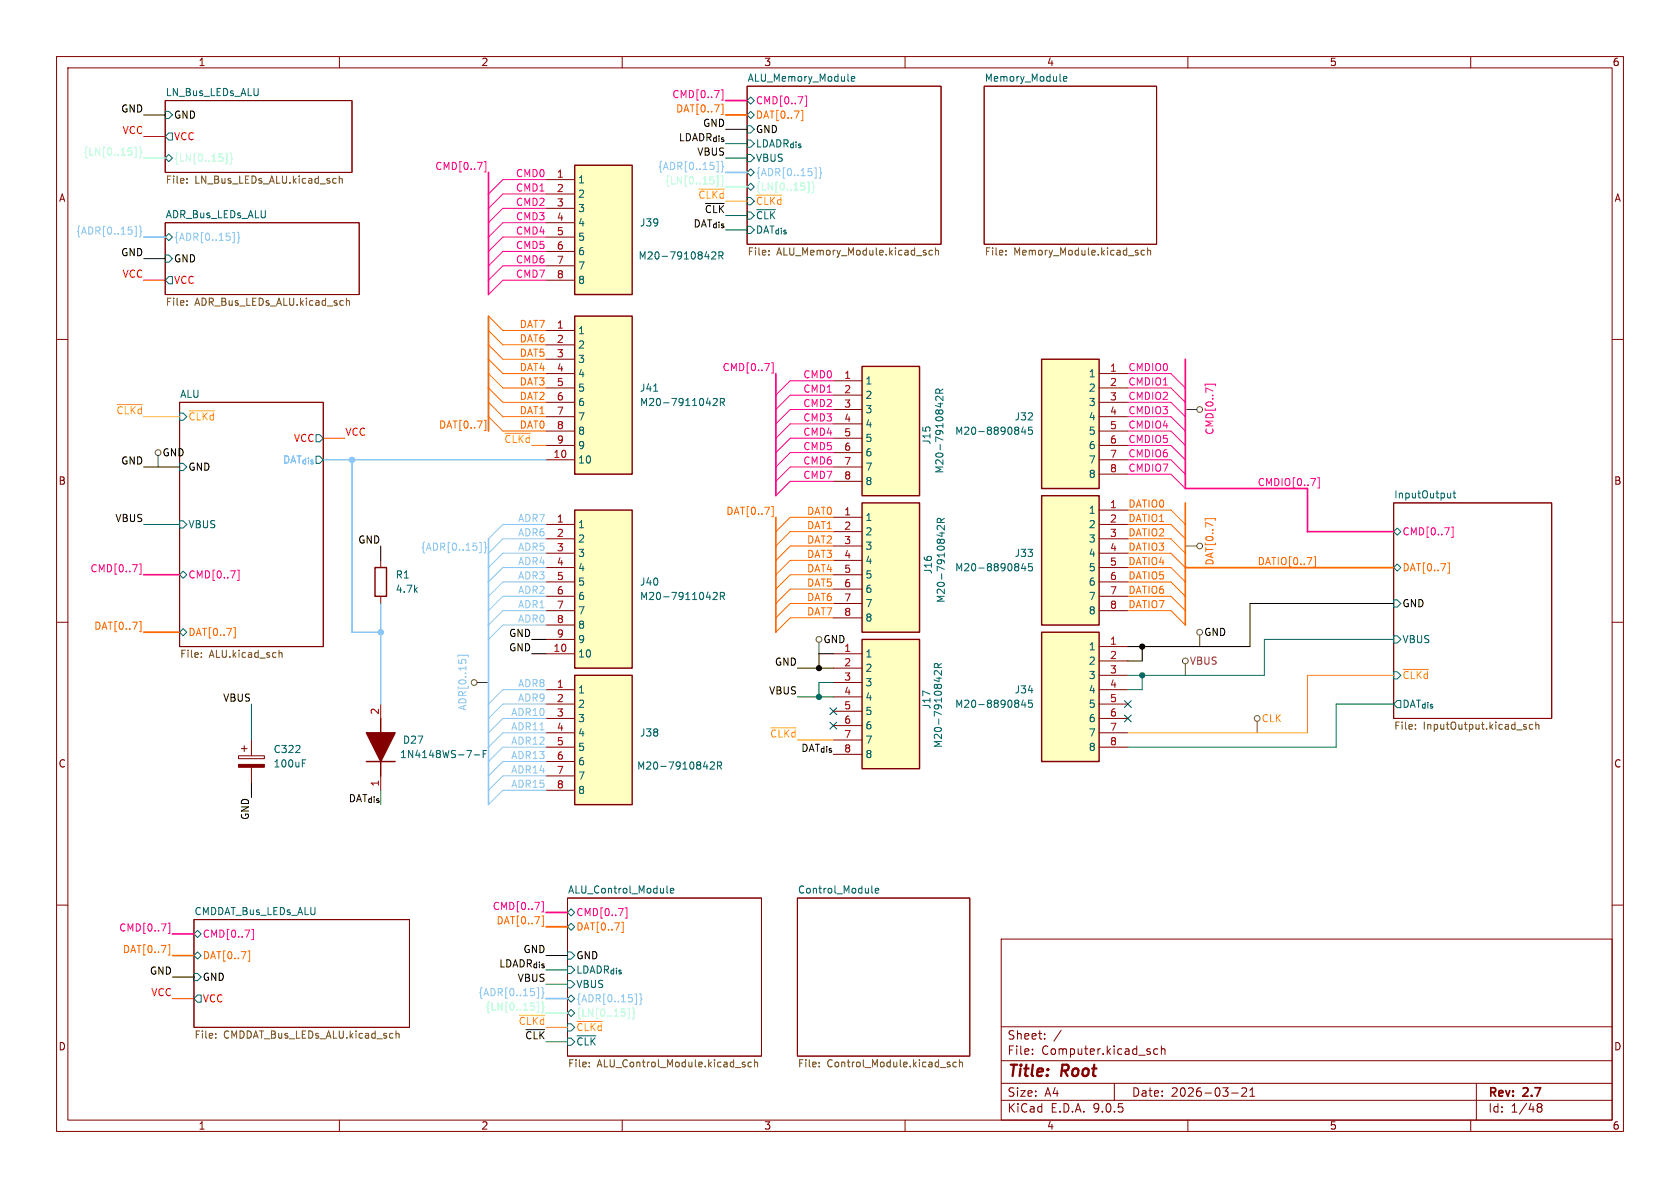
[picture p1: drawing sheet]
<svg xmlns="http://www.w3.org/2000/svg" width="297mm" height="210mm" viewBox="0 0 297 210" stroke-linecap="round" stroke-linejoin="round" font-family="sans-serif">
<defs><g id="words">
<g font-size="2.8" fill="#840000">
<text x="178" y="190.9">Title:</text>
<text x="187.7" y="190.9">Root</text>
</g>
<g font-size="2.1" fill="#840000">
<text x="178" y="184">Sheet:</text>
<text x="178" y="186.7">File:</text>
<text x="184.1" y="186.7">Computer.kicad_sch</text>
<text x="178" y="196.9">KiCad</text>
<text x="178" y="194.1">Size:</text>
<text x="184.7" y="194.1">A4</text>
<text x="185.7" y="196.9">E.D.A.</text>
<text x="193.3" y="196.9">9.0.5</text>
<text x="200" y="194.1">Date:</text>
<text x="207" y="194.1">2026-03-21</text>
<text x="263" y="194.3">Rev:</text>
<text x="263" y="196.9">Id:</text>
<text x="267.1" y="196.9">1/48</text>
<text x="269.4" y="194.3">2.7</text>
</g>
<g font-size="1.8" fill="#840000">
<text x="35" y="11.9">1</text>
<text x="85" y="11.9">2</text>
<text x="135" y="11.9">3</text>
<text x="185" y="11.9">4</text>
<text x="235" y="11.9">5</text>
<text x="285" y="11.9">6</text>
<text x="10.3" y="35.9">A</text>
<text x="285.3" y="35.9">A</text>
<text x="10.3" y="85.9">B</text>
<text x="285.3" y="85.9">B</text>
<text x="10.3" y="135.9">C</text>
<text x="285.3" y="135.9">C</text>
<text x="10.3" y="185.9">D</text>
<text x="285.3" y="185.9">D</text>
<text x="35" y="199.9">1</text>
<text x="85" y="199.9">2</text>
<text x="135" y="199.9">3</text>
<text x="185" y="199.9">4</text>
<text x="235" y="199.9">5</text>
<text x="285" y="199.9">6</text>
</g>
<g font-size="1.8" fill="#006464">
<text x="29.2" y="17.1">LN_Bus_LEDs_ALU</text>
<text x="132.1" y="14.5">ALU_Memory_Module</text>
<text x="174" y="14.5">Memory_Module</text>
<text x="133.5" y="26.3">LDADR_{dis}</text>
<text x="133.5" y="28.8">VBUS</text>
<text x="102.1" y="32.6">1</text>
<text x="102.1" y="35.2">2</text>
<text x="29.2" y="38.7">ADR_Bus_LEDs_ALU</text>
<text x="102.1" y="37.7">3</text>
<text x="102.1" y="40.2">4</text>
<text x="113" y="40.2">J39</text>
<text x="133.5" y="39">~{CLK}</text>
<text x="133.5" y="41.5">DAT_{dis}</text>
<text x="102.1" y="42.8">5</text>
<text x="102.1" y="45.3">6</text>
<text x="102.1" y="47.9">7</text>
<text x="112.8" y="46.1">M20-7910842R</text>
<text x="102.1" y="50.4">8</text>
<text x="102.1" y="59.3">1</text>
<text x="102.1" y="61.8">2</text>
<text x="102.1" y="64.4">3</text>
<text x="31.7" y="70.4">ALU</text>
<text x="102.1" y="66.9">4</text>
<text x="102.1" y="69.4">5</text>
<text x="102.1" y="72">6</text>
<text x="113" y="72">M20-7911042R</text>
<text x="113" y="69.4">J41</text>
<text x="152.9" y="68.2">1</text>
<text x="152.9" y="70.7">2</text>
<text x="192.4" y="66.9">1</text>
<text x="192.4" y="69.4">2</text>
<text x="192.4" y="72">3</text>
<text x="102.1" y="74.5">7</text>
<text x="102.1" y="77.1">8</text>
<text x="152.9" y="73.3">3</text>
<text x="152.9" y="75.8">4</text>
<text x="168.8" y="77.1">M20-8890845</text>
<text x="179.3" y="74.5">J32</text>
<text x="192.4" y="74.5">4</text>
<text x="192.4" y="77.1">5</text>
<text x="49.9" y="82.1">DAT_{dis}</text>
<text x="102.1" y="79.6">9</text>
<text x="102.1" y="82.1">10</text>
<text x="152.9" y="78.3">5</text>
<text x="152.9" y="80.9">6</text>
<text x="152.9" y="83.4">7</text>
<text x="164.7" y="78.7" transform="rotate(-90 164.7 78.7)">J15</text>
<text x="167" y="83.8" transform="rotate(-90 167 83.8)">M20-7910842R</text>
<text x="192.4" y="79.6">6</text>
<text x="192.4" y="82.1">7</text>
<text x="152.9" y="86">8</text>
<text x="192.4" y="84.7">8</text>
<text x="246.4" y="88.2">InputOutput</text>
<text x="33.2" y="93.6">VBUS</text>
<text x="102.1" y="93.6">1</text>
<text x="152.9" y="92.3">1</text>
<text x="152.9" y="94.8">2</text>
<text x="192.4" y="91">1</text>
<text x="192.4" y="93.6">2</text>
<text x="102.1" y="96.1">2</text>
<text x="102.1" y="98.7">3</text>
<text x="102.1" y="101.2">4</text>
<text x="152.9" y="97.4">3</text>
<text x="152.9" y="99.9">4</text>
<text x="164.9" y="101.6" transform="rotate(-90 164.9 101.6)">J16</text>
<text x="168.8" y="101.2">M20-8890845</text>
<text x="179.3" y="98.7">J33</text>
<text x="192.4" y="96.1">3</text>
<text x="192.4" y="98.7">4</text>
<text x="192.4" y="101.2">5</text>
<text x="69.9" y="102.5">R1</text>
<text x="69.9" y="105">4.7k</text>
<text x="102.1" y="103.7">5</text>
<text x="102.1" y="106.3">6</text>
<text x="113" y="106.3">M20-7911042R</text>
<text x="113" y="103.7">J40</text>
<text x="152.9" y="102.5">5</text>
<text x="152.9" y="105">6</text>
<text x="152.9" y="107.5">7</text>
<text x="167.2" y="106.7" transform="rotate(-90 167.2 106.7)">M20-7910842R</text>
<text x="192.4" y="103.7">6</text>
<text x="192.4" y="106.3">7</text>
<text x="102.1" y="108.8">7</text>
<text x="102.1" y="111.4">8</text>
<text x="102.1" y="113.9">9</text>
<text x="152.9" y="110.1">8</text>
<text x="192.4" y="108.8">8</text>
<text x="247.8" y="113.9">VBUS</text>
<text x="102.1" y="116.4">10</text>
<text x="152.9" y="116.4">1</text>
<text x="152.9" y="119">2</text>
<text x="192.4" y="115.2">1</text>
<text x="192.4" y="117.7">2</text>
<text x="102.1" y="122.8">1</text>
<text x="102.1" y="125.3">2</text>
<text x="152.9" y="121.5">3</text>
<text x="152.9" y="124.1">4</text>
<text x="164.7" y="125.5" transform="rotate(-90 164.7 125.5)">J17</text>
<text x="168.8" y="125.3">M20-8890845</text>
<text x="179.3" y="122.8">J34</text>
<text x="192.4" y="120.2">3</text>
<text x="192.4" y="122.8">4</text>
<text x="192.4" y="125.3">5</text>
<text x="247.8" y="125.3">DAT_{dis}</text>
<text x="71.1" y="131.7">D27</text>
<text x="102.1" y="127.9">3</text>
<text x="102.1" y="130.4">4</text>
<text x="113" y="130.4">J38</text>
<text x="152.9" y="126.6">5</text>
<text x="152.9" y="129.1">6</text>
<text x="152.9" y="131.7">7</text>
<text x="192.4" y="127.9">6</text>
<text x="192.4" y="130.4">7</text>
<text x="48.3" y="133.3">C322</text>
<text x="48.3" y="135.9">100uF</text>
<text x="70.6" y="134.2">1N4148WS-7-F</text>
<text x="102.1" y="132.9">5</text>
<text x="102.1" y="135.5">6</text>
<text x="112.5" y="136.2">M20-7910842R</text>
<text x="152.9" y="134.2">8</text>
<text x="166.7" y="132.3" transform="rotate(-90 166.7 132.3)">M20-7910842R</text>
<text x="192.4" y="132.9">8</text>
<text x="102.1" y="138">7</text>
<text x="102.1" y="140.6">8</text>
<text x="34.3" y="161.8">CMDDAT_Bus_LEDs_ALU</text>
<text x="100.3" y="158">ALU_Control_Module</text>
<text x="141" y="158">Control_Module</text>
<text x="101.8" y="172.3">LDADR_{dis}</text>
<text x="101.8" y="174.9">VBUS</text>
<text x="101.8" y="185">~{CLK}</text>
</g>
<g font-size="1.8" fill="#ff0093">
<text x="118.8" y="17.4">CMD[0..7]</text>
<text x="76.8" y="30.1">CMD[0..7]</text>
<text x="91.1" y="33.9">CMD1</text>
<text x="91.1" y="31.4">CMD0</text>
<text x="91.1" y="41.6">CMD4</text>
<text x="91.1" y="39">CMD3</text>
<text x="91.1" y="36.5">CMD2</text>
<text x="91.1" y="44.1">CMD5</text>
<text x="91.1" y="46.6">CMD6</text>
<text x="91.1" y="49.2">CMD7</text>
<text x="127.6" y="65.7">CMD[0..7]</text>
<text x="199.4" y="65.7">CMDIO0</text>
<text x="141.9" y="67">CMD0</text>
<text x="141.9" y="69.5">CMD1</text>
<text x="199.4" y="70.8">CMDIO2</text>
<text x="199.4" y="68.2">CMDIO1</text>
<text x="141.9" y="72">CMD2</text>
<text x="141.9" y="77.1">CMD4</text>
<text x="141.9" y="74.6">CMD3</text>
<text x="199.4" y="73.3">CMDIO3</text>
<text x="199.4" y="75.9">CMDIO4</text>
<text x="214.7" y="77" transform="rotate(-90 214.7 77)">CMD[0..7]</text>
<text x="141.9" y="79.7">CMD5</text>
<text x="141.9" y="82.2">CMD6</text>
<text x="199.4" y="83.5">CMDIO7</text>
<text x="199.4" y="80.9">CMDIO6</text>
<text x="199.4" y="78.4">CMDIO5</text>
<text x="141.9" y="84.7">CMD7</text>
<text x="222.2" y="86">CMDIO[0..7]</text>
<text x="247.8" y="94.8">CMD[0..7]</text>
<text x="15.9" y="101.3">CMD[0..7]</text>
<text x="33.2" y="102.5">CMD[0..7]</text>
<text x="87" y="160.9">CMD[0..7]</text>
<text x="21" y="164.8">CMD[0..7]</text>
<text x="35.8" y="166">CMD[0..7]</text>
</g>
<g font-size="1.8">
<text x="21.3" y="20">GND</text>
<text x="30.7" y="21.2">GND</text>
<text x="124.2" y="22.5">GND</text>
<text x="133.5" y="23.7">GND</text>
<text x="21.3" y="45.4">GND</text>
<text x="30.7" y="46.6">GND</text>
<text x="21.3" y="82.2">GND</text>
<text x="28.6" y="80.9">GND</text>
<text x="33.2" y="83.4">GND</text>
<text x="63.2" y="96.2">GND</text>
<text x="247.8" y="107.5">GND</text>
<text x="89.9" y="112.7">GND</text>
<text x="145.5" y="113.9">GND</text>
<text x="212.8" y="112.6">GND</text>
<text x="89.9" y="115.2">GND</text>
<text x="136.9" y="117.8">GND</text>
<text x="149.2" y="115.3">1</text>
<text x="44.1" y="145" transform="rotate(-90 44.1 145)">GND</text>
<text x="26.4" y="172.4">GND</text>
<text x="35.8" y="173.6">GND</text>
<text x="92.4" y="168.6">GND</text>
<text x="101.8" y="169.8">GND</text>
</g>
<g font-size="1.8" fill="#ff0007">
<text x="21.6" y="23.8">VCC</text>
<text x="30.7" y="25">VCC</text>
<text x="21.6" y="49.2">VCC</text>
<text x="30.7" y="50.4">VCC</text>
<text x="61" y="77.1">VCC</text>
<text x="51.9" y="78.3">VCC</text>
<text x="26.6" y="176.2">VCC</text>
<text x="35.8" y="177.4">VCC</text>
</g>
<g font-size="1.8" fill="#ff6400">
<text x="119.4" y="20">DAT[0..7]</text>
<text x="133.5" y="18.6">CMD[0..7]</text>
<text x="133.5" y="21.2">DAT[0..7]</text>
<text x="91.8" y="58.1">DAT7</text>
<text x="91.8" y="60.6">DAT6</text>
<text x="91.8" y="65.7">DAT4</text>
<text x="91.8" y="63.2">DAT5</text>
<text x="91.8" y="70.8">DAT2</text>
<text x="91.8" y="68.2">DAT3</text>
<text x="77.5" y="75.9">DAT[0..7]</text>
<text x="91.8" y="73.3">DAT1</text>
<text x="91.8" y="75.9">DAT0</text>
<text x="199.4" y="89.8">DATIO0</text>
<text x="128.3" y="91.1">DAT[0..7]</text>
<text x="142.6" y="93.6">DAT1</text>
<text x="142.6" y="91.1">DAT0</text>
<text x="199.4" y="94.9">DATIO2</text>
<text x="199.4" y="92.4">DATIO1</text>
<text x="142.6" y="101.3">DAT4</text>
<text x="142.6" y="96.2">DAT2</text>
<text x="142.6" y="98.7">DAT3</text>
<text x="199.4" y="100">DATIO4</text>
<text x="199.4" y="97.4">DATIO3</text>
<text x="214.7" y="100.1" transform="rotate(-90 214.7 100.1)">DAT[0..7]</text>
<text x="222.2" y="100">DATIO[0..7]</text>
<text x="247.8" y="101.2">DAT[0..7]</text>
<text x="142.6" y="106.3">DAT6</text>
<text x="142.6" y="103.8">DAT5</text>
<text x="199.4" y="105.1">DATIO6</text>
<text x="199.4" y="102.5">DATIO5</text>
<text x="199.4" y="107.6">DATIO7</text>
<text x="16.5" y="111.4">DAT[0..7]</text>
<text x="33.2" y="112.6">DAT[0..7]</text>
<text x="142.6" y="108.9">DAT7</text>
<text x="87.7" y="163.5">DAT[0..7]</text>
<text x="101.8" y="162.2">CMD[0..7]</text>
<text x="101.8" y="164.7">DAT[0..7]</text>
<text x="21.6" y="168.6">DAT[0..7]</text>
<text x="35.8" y="169.8">DAT[0..7]</text>
</g>
<g font-size="1.8" fill="#96ffcb">
<text x="14.6" y="27.6">{LN[0..15]}</text>
<text x="30.7" y="28.8">{LN[0..15]}</text>
<text x="117.5" y="32.7">{LN[0..15]}</text>
<text x="133.5" y="31.3">{ADR[0..15]}</text>
<text x="133.5" y="33.9">{LN[0..15]}</text>
<text x="85.7" y="178.7">{LN[0..15]}</text>
<text x="101.8" y="177.4">{ADR[0..15]}</text>
<text x="101.8" y="179.9">{LN[0..15]}</text>
</g>
<g font-size="1.8" fill="#0f0f0f">
<text x="119.9" y="25.1">LDADR_{dis}</text>
<text x="123.2" y="27.6">VBUS</text>
<text x="122.5" y="40.3">DAT_{dis}</text>
<text x="124.5" y="37.8">~{CLK}</text>
<text x="20.3" y="92.4">VBUS</text>
<text x="39.3" y="124.1">VBUS</text>
<text x="135.9" y="122.8">VBUS</text>
<text x="141.5" y="133">DAT_{dis}8</text>
<text x="61.5" y="141.9">DAT_{dis}</text>
<text x="88.1" y="171.1">LDADR_{dis}</text>
<text x="91.4" y="173.6">VBUS</text>
<text x="92.7" y="183.8">~{CLK}</text>
</g>
<g font-size="1.8" fill="#725600">
<text x="29.2" y="32.8">File:</text>
<text x="34.4" y="32.8">LN_Bus_LEDs_ALU.kicad_sch</text>
<text x="132.1" y="45.5">File:</text>
<text x="137.3" y="45.5">ALU_Memory_Module.kicad_sch</text>
<text x="174" y="45.5">File:</text>
<text x="179.2" y="45.5">Memory_Module.kicad_sch</text>
<text x="29.2" y="54.4">File:</text>
<text x="34.4" y="54.4">ADR_Bus_LEDs_ALU.kicad_sch</text>
<text x="31.7" y="116.6">File:</text>
<text x="37" y="116.6">ALU.kicad_sch</text>
<text x="246.4" y="129.3">File:</text>
<text x="251.6" y="129.3">InputOutput.kicad_sch</text>
<text x="34.3" y="183.9">File:</text>
<text x="39.5" y="183.9">CMDDAT_Bus_LEDs_ALU.kicad_sch</text>
<text x="100.3" y="189">File:</text>
<text x="105.6" y="189">ALU_Control_Module.kicad_sch</text>
<text x="141" y="189">File:</text>
<text x="146.2" y="189">Control_Module.kicad_sch</text>
</g>
<g font-size="1.8" fill="#a90000">
<text x="98.4" y="31.5">1</text>
<text x="98.4" y="34">2</text>
<text x="98.4" y="36.6">3</text>
<text x="98.4" y="39.1">4</text>
<text x="98.4" y="41.7">5</text>
<text x="98.4" y="44.2">6</text>
<text x="98.4" y="46.7">7</text>
<text x="98.4" y="49.3">8</text>
<text x="98.4" y="58.2">1</text>
<text x="98.4" y="60.7">2</text>
<text x="98.4" y="63.2">3</text>
<text x="98.4" y="65.8">4</text>
<text x="196.1" y="65.8">1</text>
<text x="98.4" y="68.3">5</text>
<text x="98.4" y="70.9">6</text>
<text x="149.2" y="67.1">1</text>
<text x="149.2" y="69.6">2</text>
<text x="196.1" y="68.3">2</text>
<text x="196.1" y="70.9">3</text>
<text x="98.4" y="73.4">7</text>
<text x="98.4" y="75.9">8</text>
<text x="149.2" y="72.1">3</text>
<text x="149.2" y="74.7">4</text>
<text x="149.2" y="77.2">5</text>
<text x="196.1" y="73.4">4</text>
<text x="196.1" y="75.9">5</text>
<text x="97.7" y="81">10</text>
<text x="98.4" y="78.5">9</text>
<text x="149.2" y="79.8">6</text>
<text x="149.2" y="82.3">7</text>
<text x="196.1" y="78.5">6</text>
<text x="196.1" y="81">7</text>
<text x="196.1" y="83.6">8</text>
<text x="149.2" y="84.8">8</text>
<text x="196.1" y="89.9">1</text>
<text x="98.4" y="92.5">1</text>
<text x="98.4" y="95">2</text>
<text x="149.2" y="91.2">1</text>
<text x="149.2" y="93.7">2</text>
<text x="196.1" y="92.5">2</text>
<text x="196.1" y="95">3</text>
<text x="98.4" y="97.5">3</text>
<text x="98.4" y="100.1">4</text>
<text x="149.2" y="96.3">3</text>
<text x="149.2" y="98.8">4</text>
<text x="149.2" y="101.3">5</text>
<text x="196.1" y="97.5">4</text>
<text x="196.1" y="100.1">5</text>
<text x="98.4" y="102.6">5</text>
<text x="98.4" y="105.2">6</text>
<text x="98.4" y="107.7">7</text>
<text x="149.2" y="103.9">6</text>
<text x="149.2" y="106.4">7</text>
<text x="196.1" y="102.6">6</text>
<text x="196.1" y="105.2">7</text>
<text x="196.1" y="107.7">8</text>
<text x="98.4" y="110.2">8</text>
<text x="98.4" y="112.8">9</text>
<text x="149.2" y="109">8</text>
<text x="97.7" y="115.3">10</text>
<text x="149.2" y="117.9">2</text>
<text x="196.1" y="114">1</text>
<text x="196.1" y="116.6">2</text>
<text x="196.1" y="119.1">3</text>
<text x="98.4" y="121.7">1</text>
<text x="98.4" y="124.2">2</text>
<text x="149.2" y="120.4">3</text>
<text x="149.2" y="122.9">4</text>
<text x="149.2" y="125.5">5</text>
<text x="196.1" y="121.7">4</text>
<text x="196.1" y="124.2">5</text>
<text x="67.1" y="126.4" transform="rotate(-90 67.1 126.4)">2</text>
<text x="98.4" y="126.7">3</text>
<text x="98.4" y="129.3">4</text>
<text x="98.4" y="131.8">5</text>
<text x="149.2" y="128">6</text>
<text x="149.2" y="130.6">7</text>
<text x="196.1" y="126.7">6</text>
<text x="196.1" y="129.3">7</text>
<text x="196.1" y="131.8">8</text>
<text x="98.4" y="134.4">6</text>
<text x="98.4" y="136.9">7</text>
<text x="67.1" y="139.1" transform="rotate(-90 67.1 139.1)">1</text>
<text x="98.4" y="139.4">8</text>
</g>
<g font-size="1.8" fill="#8fc5ff">
<text x="116.2" y="30.1">{ADR[0..15]}</text>
<text x="13.3" y="41.6">{ADR[0..15]}</text>
<text x="30.7" y="42.8">{ADR[0..15]}</text>
<text x="91.5" y="94.9">ADR6</text>
<text x="91.5" y="92.4">ADR7</text>
<text x="74.3" y="97.4">{ADR[0..15]}</text>
<text x="91.5" y="100">ADR4</text>
<text x="91.5" y="97.4">ADR5</text>
<text x="91.5" y="105.1">ADR2</text>
<text x="91.5" y="102.5">ADR3</text>
<text x="91.5" y="107.6">ADR1</text>
<text x="91.5" y="110.1">ADR0</text>
<text x="82.7" y="125.7" transform="rotate(-90 82.7 125.7)">ADR[0..15]</text>
<text x="91.5" y="121.6">ADR8</text>
<text x="91.5" y="124.1">ADR9</text>
<text x="90.3" y="129.2">ADR11</text>
<text x="90.3" y="126.7">ADR10</text>
<text x="90.3" y="131.7">ADR12</text>
<text x="90.3" y="136.8">ADR14</text>
<text x="90.3" y="134.3">ADR13</text>
<text x="90.3" y="139.4">ADR15</text>
<text x="84.5" y="176.2">{ADR[0..15]}</text>
</g>
<g font-size="1.8" fill="#ffba00">
<text x="123.3" y="35.2">~{CLKd}</text>
<text x="133.5" y="36.4">~{CLKd}</text>
<text x="20.5" y="73.3">~{CLKd}</text>
<text x="33.2" y="74.5">~{CLKd}</text>
<text x="89.1" y="78.4">~{CLKd}</text>
<text x="247.8" y="120.2">~{CLKd}</text>
<text x="136" y="130.5">~{CLKd}</text>
<text x="222.9" y="127.9">CLK</text>
<text x="91.6" y="181.3">~{CLKd}</text>
<text x="101.8" y="182.5">~{CLKd}</text>
</g>
<text font-size="1.8" fill="#840084" x="210.2" y="117.7">VBUS</text>
</g></defs>
<g fill="none" stroke="#840000" stroke-width=".18">
<path d="M10 10h277v190h-277zM12 12h273v186h-273zM29.2 17.8h33v12.7h-33zM60 10v2M110 10v2M132.1 15.2h34.3v28h-34.3zM160 10v2M174 15.2h30.5v28h-30.5zM210 10v2M260 10v2M29.2 39.4h34.3v12.7h-34.3zM10 60h2"/>
<path d="M31.7 71.1h25.4v43.2h-25.4zM285 60h2M246.4 88.9h27.9v38.1h-27.9zM10 110h2M285 110h2M100.3 158.8h34.3v27.9h-34.3zM141 158.8h30.4v27.9h-30.4zM10 160h2M34.3 162.6h38.1v19h-38.1zM177 166h108v32h-108zM285 160h2M60 198v2"/>
<path d="M110 198v2M160 198v2M177 194.5h108M177 191.5h108M177 187.5h108M177 181.5h108M182.5 186.3v.1M182.5 185.5v.1M184.7 183.6v.1M184.7 182.8v.1M187.6 182.1l-1.3 2M197 191.5v3"/>
<path d="M204.7 185.5l-.5-.1-.2 .3v.4l.1 .2h.6M205.3 185.5l.2-.1 .4 .1 .1 .9M205.3 184.9v1.5M210 198v2M217.7 193.2h1.2M219.5 192.4l.6-.1 .2 .1 .1 .3-.9 1.1h.9M221 193.8h.8M221 192.7l.4-.4v1.5M260 198v2M261 191.5v6.5M271.7 195.5l.3 .2M271.7 195.4l.3-.3 .5 .1 .1 .3-.3 .2"/>
<path d="M272 195.7h.3M272 195.7l-.3 .3M272.3 195.7l.3 .3-.1 .5-.5 .1-.3-.3"/>
</g>
<path d="M142.3 17h.3v1.8h-.3M256.6 93.2h.3v1.8h-.3M42 100.8h.3v1.8h-.3M44.5 164.3h.3v1.8h-.3M110.5 160.5h.3v1.8h-.3" fill="none" stroke="#ff0093" stroke-width=".18"/>
<g fill="none" stroke="#006464" stroke-width=".18">
<path d="M29.2 19.7h.6l.7 .6-.7 .7h-.6zM132.1 17.8l.6-.7 .6 .7-.6 .6zM132.7 19.7l.6 .6-.6 .7-.6-.7zM150.5 13.9l.6-.1-.1-.2-.3-.1-.2 .2 .1 .6h.4M188 13.9l.6-.1-.1-.2-.3-.1-.2 .2 .1 .6h.4M29.2 24.1l.6-.6h.7v1.3h-.7zM29.2 27.9l.6-.6 .7 .6-.7 .7zM132.1 22.2h.6l.6 .7-.6 .6h-.6zM132.1 24.8h.6l.6 .6-.6 .6h-.6zM132.1 27.3h.6l.6 .6-.6 .7h-.6zM132.1 30.5l.6-.7 .6 .7-.6 .6zM132.1 33l.6-.6 .6 .6-.6 .7z"/>
<path d="M132.1 34.9h.6l.6 .7-.6 .6h-.6zM132.1 37.5h.6l.6 .6-.6 .6h-.6zM133.8 37.1h3.3M29.2 45.1h.6l.7 .6-.7 .7h-.6zM29.2 41.9l.6-.6 .7 .6-.7 .6zM29.8 48.9h.7v1.3h-.7l-.6-.7zM132.1 40h.6l.6 .6-.6 .7h-.6zM31.7 73h.7l.6 .7-.6 .6h-.7zM55.9 76.8h.6l.6 .7-.6 .6h-.6zM31.7 81.9h.7l.6 .7-.6 .6h-.7zM31.7 92.1h.7l.6 .6-.6 .6h-.7zM246.4 94l.6-.7 .6 .7-.6 .6z"/>
<path d="M247 99.7l.6 .6-.6 .7-.6-.7zM256.5 87.2v.8M256.5 87.9l-.4 .1M256.9 87.2h.5M257.1 86.8v1l.3 .2M31.7 101.6l.7-.6 .6 .6-.6 .6zM32.4 111.1l.6 .7-.6 .6-.7-.6zM246.4 106h.6l.6 .7-.6 .6h-.6zM246.4 118.7h.6l.6 .7-.6 .6h-.6zM246.4 112.4h.6l.6 .6-.6 .7h-.6zM247 123.8h.6v1.3h-.6l-.6-.6zM117.9 156.6v1.1l.2 .2"/>
<path d="M118.5 157.5l.6-.2v-.2l-.4-.1-.2 .2 .1 .6h.5M154.1 156.6v1.1l.2 .2M154.7 157.5l.6-.2v-.2l-.4-.1-.2 .2 .1 .6h.5M34.3 168.9l.6-.6 .7 .6-.7 .6zM34.3 172.1h.6l.7 .6-.7 .7h-.6zM34.9 164.5l.7 .6-.7 .6-.6-.6zM34.9 175.9h.7v1.3h-.7l-.6-.7zM100.3 161.3l.7-.6 .6 .6-.6 .6zM100.3 163.8l.7-.6 .6 .6-.6 .7zM100.3 168.3h.7l.6 .6-.6 .6h-.7zM100.3 170.8h.7l.6 .7-.6 .6h-.7zM100.3 173.4h.7l.6 .6-.6 .6h-.7z"/>
<path d="M100.3 176.5l.7-.6 .6 .6-.6 .7zM100.3 179.1l.7-.7 .6 .7-.6 .6zM100.3 181h.7l.6 .6-.6 .6h-.7zM100.3 183.5h.7l.6 .7-.6 .6h-.7zM102 183.1h3.3"/>
</g>
<path d="M141.9 19.5v1.8h-.3M255.9 99.5h.3v1.8h-.3M41.3 110.9h.3v1.9h-.3M43.8 168.1h.3v1.8h-.3M110.2 163v1.8h-.3" fill="none" stroke="#ff6400" stroke-width=".18"/>
<path d="M144 29.7h.3v1.8h-.3M144.8 29.6l.3 .2v.6l.2 .2-.2 .2v.6l-.3 .1M41.1 41.1h.3v1.8h-.3M42 41l.2 .2v.6l.2 .2-.2 .2v.6l-.2 .2M112.2 175.7h.3v1.8h-.3M113.1 175.7l.2 .1v.6l.2 .2-.2 .2v.6l-.2 .2" fill="none" stroke="#8fc5ff" stroke-width=".18"/>
<path d="M39.8 27.1h.3v1.8h-.3M40.7 27.1l.2 .1v.7l.2 .1-.2 .2v.6l-.2 .2M143 32.2v1.8h-.3M143.7 32.2l.1 .7 .2 .2-.2 .2v.6l-.2 .2M111.3 178.3v1.8h-.3M112 178.3l.1 .7 .1 .2-.1 .1v.7l-.3 .1" fill="none" stroke="#96ffcb" stroke-width=".18"/>
<path d="M133.8 34.5h4.4M33.4 72.6h4.5M248.1 118.3h4.4M102 180.6h4.5" fill="none" stroke="#ffba00" stroke-width=".18"/>
<g fill="none" stroke="#725600" stroke-width=".18">
<path d="M33.1 31.6v.1M33.1 32.3v.1M59.3 31.5l.1 .1M59.4 32.3l-.1 .1M60 31.1v1.3M60 31.7l.2-.2 .3 .1v.8M33.1 53.9v.1M33.1 53.2v.1M61.2 52.7v1.3M61.2 53.3l.2-.2 .3 .1 .1 .8M135.9 45v.1M135.9 44.3v.1"/>
<path d="M164.8 44.3l-.3-.1-.3 .3 .2 .5h.4M165.4 44.4l.2-.2 .3 .1v.8M165.4 43.8v1.3M177.8 45v.1M177.8 44.3v.1M201.2 44.7v.3M202.3 44.3l-.3-.1-.3 .3 .1 .5h.5M202.9 44.4l.2-.2 .3 .1v.8M202.9 43.8v1.3M35.6 116.1v.1M35.6 115.4v.1M49.3 114.9v1.3"/>
<path d="M49.3 115.5l.2-.1h.3l.1 .8M250.2 128.8v.1M250.2 128.1v.1M269.7 128.5l.2 .2-.2 .2M269.7 128.1h.1M271 128.1h-.4l-.2 .2 .1 .5h.5M271.5 128.2l.2-.1h.3l.1 .8M271.5 127.6v1.3M38.1 183.4v.1M38.1 182.7v.2M70 182.2v1.3M70 182.8l.2-.1h.3l.1 .8"/>
<path d="M104.2 188.5v.1M104.2 187.8v.1M131.3 188.1l.4 .1 .1 .2-.2 .2-.4-.1M131.3 187.8h.4M132.8 187.8h-.3l-.3 .2 .2 .5h.4M133.4 187.9l.2-.1h.3v.8M133.4 187.3v1.3M144.8 188.5v.1M144.8 187.8v.1M167.5 188.1l.4 .1 .1 .2-.2 .2-.4-.1M167.5 187.8h.4M169.1 187.8h-.4l-.2 .2 .1 .5h.5"/>
<path d="M169.6 187.9l.2-.1h.3l.1 .8M169.6 187.3v1.3"/>
</g>
<path d="M184.1 87.6h10.2v22.9h-10.2z" fill="#ffffc2"/>
<path d="M184.1 87.6h10.2v22.9h-10.2z" fill="none" stroke="#840000" stroke-width=".25"/>
<path d="M194.3 90.2h5.1M194.3 92.7h5.1M194.3 95.3h5.1M194.3 97.8h5.1M194.3 100.3h5.1M194.3 102.9h5.1M194.3 105.4h5.1M194.3 108h5.1" fill="none" stroke="#840000" stroke-width=".18"/>
<path d="M180.9 99.6l-.3 .9h.8M182.5 99.6h-.6l-.1 .6 .2-.1 .4 .1 .1 .2v.4l-.2 .1-.5-.1M181.2 100.1v.8" fill="none" stroke="#006464" stroke-width=".18"/>
<path d="M152.4 88.9h10.2v22.9h-10.2z" fill="#ffffc2"/>
<path d="M152.4 88.9h10.2v22.9h-10.2z" fill="none" stroke="#840000" stroke-width=".25"/>
<path d="M147.3 91.4h5.1M147.3 94h5.1M147.3 96.5h5.1M147.3 99.1h5.1M147.3 101.6h5.1M147.3 104.1h5.1M147.3 106.7h5.1M147.3 109.2h5.1" fill="none" stroke="#840000" stroke-width=".18"/>
<path d="M166.3 92.4v-.6l-.2-.2-.3 .1-.1 .7h1.2M166.9 92.9v.8l-.9-.8-.3 .2 .1 .5M166.9 91.6l-.6 .5" fill="none" stroke="#006464" stroke-width=".18"/>
<path d="M101.6 119.4h10.2v22.8h-10.2z" fill="#ffffc2"/>
<path d="M101.6 119.4h10.2v22.8h-10.2z" fill="none" stroke="#840000" stroke-width=".25"/>
<path d="M96.5 121.9h5.1M96.5 124.5h5.1M96.5 127h5.1M96.5 129.5h5.1M96.5 132.1h5.1M96.5 134.6h5.1M96.5 137.2h5.1M96.5 139.7h5.1" fill="none" stroke="#840000" stroke-width=".18"/>
<path d="M125.6 134.8l.5-.1 .2 .4-.8 .9h.8M126.8 135.4l.6-.1 .2-.2-.1-.3-.7-.1v1.3M127.1 135.4l.5 .6" fill="none" stroke="#006464" stroke-width=".18"/>
<path d="M152.4 64.8h10.2v22.8h-10.2z" fill="#ffffc2"/>
<path d="M152.4 64.8h10.2v22.8h-10.2z" fill="none" stroke="#840000" stroke-width=".25"/>
<path d="M147.3 67.3h5.1M147.3 69.9h5.1M147.3 72.4h5.1M147.3 74.9h5.1M147.3 77.5h5.1M147.3 80h5.1M147.3 82.6h5.1M147.3 85.1h5.1" fill="none" stroke="#840000" stroke-width=".18"/>
<path d="M166.1 69.5l-.1-.6-.2-.1h-.3l-.1 .7h1.3M166.7 70v.8l-.9-.8-.4 .3 .1 .5M166.7 68.8l-.6 .4" fill="none" stroke="#006464" stroke-width=".18"/>
<path d="M152.4 113h10.2v22.9h-10.2z" fill="#ffffc2"/>
<path d="M152.4 113h10.2v22.9h-10.2z" fill="none" stroke="#840000" stroke-width=".25"/>
<path d="M147.3 115.6h5.1M147.3 118.1h5.1M147.3 120.7h5.1M147.3 123.2h5.1M147.3 125.7h5.1M147.3 128.3h5.1M147.3 130.8h5.1M147.3 133.4h5.1" fill="none" stroke="#840000" stroke-width=".18"/>
<path d="M165.8 118v-.6l-.2-.1h-.3l-.1 .7h1.2M166.4 118.6v.7l-.9-.7-.3 .2 .1 .5M166.4 117.3l-.6 .4" fill="none" stroke="#006464" stroke-width=".18"/>
<path d="M101.6 55.9h10.2v27.9h-10.2z" fill="#ffffc2"/>
<path d="M101.6 55.9h10.2v27.9h-10.2zM66.3 100.3h2v5.1h-2z" fill="none" stroke="#840000" stroke-width=".25"/>
<path d="M96.5 58.4h5.1M96.5 61h5.1M96.5 63.5h5.1M96.5 66h5.1M96.5 68.6h5.1M96.5 71.1h5.1M96.5 73.7h5.1M96.5 76.2h5.1M96.5 78.7h5.1M67.3 99.1v1.2M96.5 81.3h5.1M67.3 105.4v1.3" fill="none" stroke="#840000" stroke-width=".18"/>
<path d="M115.6 69.2h.7M126.1 70.6l.5-.2 .2 .4-.8 .9h.8M127.4 71.1l.6-.1 .1-.1-.1-.3-.6-.2v1.3M127.7 71.1l.4 .6" fill="none" stroke="#006464" stroke-width=".18"/>
<path d="M184.1 111.8h10.2v22.8h-10.2z" fill="#ffffc2"/>
<path d="M184.1 111.8h10.2v22.8h-10.2z" fill="none" stroke="#840000" stroke-width=".25"/>
<g fill="none" stroke="#840000" stroke-width=".18">
<path d="M194.3 114.3h5.1M194.3 116.8h5.1M194.3 119.4h5.1M42.2 133.6h4.5v.5h-4.5zM42.7 132.3h1M43.2 131.8v1M44.4 130.8v2.8M44.4 135.6v2.8M194.3 121.9h5.1M194.3 124.5h5.1M194.3 127h5.1M194.3 129.5h5.1"/>
<path d="M194.3 132.1h5.1"/>
</g>
<path d="M53.5 134.9h.4M53.5 134.3h.6M180.9 123.7l-.3 .9h.8M181.2 124.2v.8M182.5 123.8h-.6l-.1 .6 .2-.1h.4l.1 .2v.4l-.2 .1-.5-.1" fill="none" stroke="#006464" stroke-width=".18"/>
<path d="M42.2 135.1h4.5v.5h-4.5z" fill="#840000" stroke="#840000" stroke-width=".18"/>
<path d="M101.6 90.2h10.2v27.9h-10.2z" fill="#ffffc2"/>
<path d="M101.6 90.2h10.2v27.9h-10.2z" fill="none" stroke="#840000" stroke-width=".25"/>
<path d="M96.5 92.7h5.1M96.5 95.3h5.1M96.5 97.8h5.1M96.5 100.3h5.1M96.5 102.9h5.1M96.5 105.4h5.1M96.5 108h5.1M96.5 110.5h5.1M96.5 113h5.1M96.5 115.6h5.1" fill="none" stroke="#840000" stroke-width=".18"/>
<path d="M126.1 104.8l.5-.1 .2 .4-.8 .9h.8M127.4 105.4l.6-.1 .1-.2-.1-.3-.6-.1v1.3M127.7 105.4l.4 .6" fill="none" stroke="#006464" stroke-width=".18"/>
<path d="M101.6 29.2h10.2v22.9h-10.2z" fill="#ffffc2"/>
<path d="M101.6 29.2h10.2v22.9h-10.2z" fill="none" stroke="#840000" stroke-width=".25"/>
<path d="M96.5 31.8h5.1M96.5 34.3h5.1M96.5 36.8h5.1M96.5 39.4h5.1M96.5 41.9h5.1M96.5 44.5h5.1M96.5 47h5.1M96.5 49.5h5.1" fill="none" stroke="#840000" stroke-width=".18"/>
<path d="M125.8 44.6l.5-.1 .3 .4-.8 .9h.8M127.1 45.2l.6-.1 .1-.2v-.3l-.7-.1v1.3M127.4 45.2l.4 .6" fill="none" stroke="#006464" stroke-width=".18"/>
<path d="M184.1 63.5h10.2v22.9h-10.2z" fill="#ffffc2"/>
<path d="M184.1 63.5h10.2v22.9h-10.2zM64.8 134.6h5M67.3 127v2.5M67.3 134.6v2.6" fill="none" stroke="#840000" stroke-width=".25"/>
<path d="M194.3 66h5.1M194.3 68.6h5.1M194.3 71.1h5.1M194.3 73.7h5.1M194.3 76.2h5.1M194.3 78.7h5.1M194.3 81.3h5.1M194.3 83.8h5.1M67.3 124.5v2.5M67.3 137.2v2.5" fill="none" stroke="#840000" stroke-width=".18"/>
<path d="M180.9 75.4l-.3 1h.8M181.2 75.9v.9M182.5 75.5h-.6l-.1 .6 .2-.1 .4 .1 .1 .1v.5l-.2 .1-.5-.1M83.8 133.4h1M85.4 133.3h.4M86 132.7h-.6v1.2" fill="none" stroke="#006464" stroke-width=".18"/>
<path d="M64.8 129.5h5l-2.5 5.1z" fill="#840000" stroke="#840000" stroke-width=".25"/>
<g fill="none" stroke="#484848" stroke-width=".18">
<path d="M209.5 72.4h2.1M27.9 80.5v2.1M209.5 96.5h2.1M144.8 113.5v2.1M209.5 117.3v2.1M212.1 112.3v2M84.3 120.7h2.1M222.2 127.5v2"/>
<circle cx="212.1" cy="72.4" r=".51"/>
<circle cx="27.9" cy="80" r=".51"/>
<circle cx="212.1" cy="96.5" r=".51"/>
<circle cx="144.8" cy="113" r=".51"/>
<circle cx="209.6" cy="116.8" r=".51"/>
<circle cx="212.1" cy="111.8" r=".51"/>
<circle cx="83.8" cy="120.7" r=".51"/>
<circle cx="222.3" cy="127" r=".51"/>
</g>
<g fill="none" stroke="#8fc5ff" stroke-width=".18">
<path d="M24.6 39.9l.3 .2v.6l.2 .2-.2 .2v.6l-.3 .2M126.7 28.6h.3v1.8h-.3M127.5 28.5l.2 .2v.6l.2 .2-.2 .2v.6l-.2 .2M23.8 40h.3v1.8h-.3M84.7 95.9h.4v1.8h-.4M85.6 95.8l.2 .2v.6l.2 .2-.2 .2v.6l-.2 .2M96.5 95.3h-7.6l-2.5 2.5M96.5 97.8h-7.6l-2.5 2.5M96.5 92.7h-7.6l-2.5 2.6M81 116.1v-.3h1.8v.3M81.7 116.6h.5M96.5 100.3h-7.6l-2.5 2.6"/>
<path d="M96.5 110.5h-7.6l-2.5 2.5M96.5 102.9h-7.6l-2.5 2.5M96.5 108h-7.6l-2.5 2.5M96.5 105.4h-7.6l-2.5 2.6M96.5 121.9h-7.6l-2.5 2.6M96.5 139.7h-7.6l-2.5 2.5M96.5 132.1h-7.6l-2.5 2.5M96.5 134.6h-7.6l-2.5 2.6M96.5 137.2h-7.6l-2.5 2.5M96.5 124.5h-7.6l-2.5 2.5M96.5 127h-7.6l-2.5 2.5M96.5 129.5h-7.6l-2.5 2.6"/>
<path d="M94.9 174.6h.3v1.8h-.3M95.8 174.6l.2 .1v.7l.2 .1-.2 .2v.6l-.2 .2"/>
</g>
<g fill="none" stroke="#ff6400" stroke-width=".18">
<path d="M127.5 18.4h.3v1.8h-.3M86.4 55.9l2.5 2.5h7.6M86.4 58.4l2.5 2.6h7.6M85.6 74.3h.3v1.8h-.3M86.4 71.1l2.5 2.6h7.6M86.4 61l2.5 2.5h7.6M86.4 68.6l2.5 2.5h7.6M86.4 66l2.5 2.6h7.6M86.4 63.5l2.5 2.5h7.6M86.4 73.7l2.5 2.5h7.6M136.4 89.5h.3v1.9h-.3M147.3 96.5h-7.6l-2.5 2.6"/>
<path d="M147.3 94h-7.6l-2.5 2.5M147.3 91.4h-7.6l-2.5 2.6M147.3 99.1h-7.6l-2.5 2.5M199.4 92.7h7.6l2.5 2.6M199.4 90.2h7.6l2.5 2.5M199.4 97.8h7.6l2.5 2.5M199.4 95.3h7.6l2.5 2.5M213.1 92v-.3h1.8v.3M232.3 98.4h.3v1.8h-.3M24.6 109.9h.3v1.8h-.3M147.3 104.1h-7.6l-2.5 2.6M147.3 109.2h-7.6l-2.5 2.6"/>
<path d="M147.3 106.7h-7.6l-2.5 2.5M147.3 101.6h-7.6l-2.5 2.5M199.4 108h7.6l2.5 2.5M199.4 102.9h7.6l2.5 2.5M199.4 105.4h7.6l2.5 2.6M199.4 100.3h7.6l2.5 2.6M29.7 167h.3v1.8h-.3M95.8 161.9h.3v1.8h-.3"/>
</g>
<g fill="none" stroke="#ff0093" stroke-width=".18">
<path d="M127.5 15.9h.3v1.8h-.3M85.6 28.6h.3v1.8h-.3M96.5 34.3h-7.6l-2.5 2.5M96.5 36.8h-7.6l-2.5 2.6M96.5 31.8h-7.6l-2.5 2.5M96.5 39.4h-7.6l-2.5 2.5M96.5 49.5h-7.6l-2.5 2.6M96.5 47h-7.6l-2.5 2.5M96.5 41.9h-7.6l-2.5 2.6M96.5 44.5h-7.6l-2.5 2.5M136.4 64.1h.3v1.9h-.3M147.3 77.5h-7.6l-2.5 2.5"/>
<path d="M147.3 74.9h-7.6l-2.5 2.6M147.3 72.4h-7.6l-2.5 2.5M147.3 67.3h-7.6l-2.5 2.6M147.3 69.9h-7.6l-2.5 2.5M199.4 76.2h7.6l2.5 2.5M199.4 68.6h7.6l2.5 2.5M199.4 66h7.6l2.5 2.6M199.4 71.1h7.6l2.5 2.6M199.4 73.7h7.6l2.5 2.5M199.4 78.7h7.6l2.5 2.6M213.1 68.2v-.3h1.8v.3M24.6 99.7h.3v1.8h-.3"/>
<path d="M147.3 85.1h-7.6l-2.5 2.5M147.3 82.6h-7.6l-2.5 2.5M147.3 80h-7.6l-2.5 2.6M199.4 83.8h7.6l2.5 2.6M199.4 81.3h7.6l2.5 2.5M232.9 84.5h.3v1.8h-.3M95.8 159.4h.3v1.8h-.3M29.7 163.2h.3v1.8h-.3"/>
</g>
<path d="M123.6 33.4h4.4M128.3 35.6h3.8M20.7 71.5h4.5M25.4 73.7h6.3M89.3 76.6h4.5M94 78.7h2.5M246.4 119.4h-15.3v10.1h-31.7M136.3 128.7h4.4M141 130.8h6.3M91.8 179.5h4.5M96.5 181.6h3.8" fill="none" stroke="#ffba00" stroke-width=".18"/>
<path d="M124.7 36h3.3M93 182h3.3" fill="none" stroke="#0f0f0f" stroke-width=".18"/>
<path d="M23.8 26h.3v1.9h-.3M24.6 26l.3 .2v.6l.2 .1-.2 .2v.6l-.3 .2M126.7 31.1h.3v1.8h-.3M127.5 31.1l.2 .1v.6l.2 .2-.2 .2v.6l-.2 .2M94.9 177.2h.3v1.8h-.3M95.8 177.1l.2 .2v.6l.2 .2-.2 .2v.6l-.2 .1" fill="none" stroke="#96ffcb" stroke-width=".18"/>
<path d="M128.3 17.8h3.8M86.4 30.5v21.6M137.2 66v21.6M209.5 63.5v22.9h21.6v7.6h15.3M25.4 101.6h6.3M30.5 165.1h3.8M96.5 161.3h3.8" fill="none" stroke="#ff0093" stroke-width=".3"/>
<path d="M128.3 20.3h3.8M86.4 55.9v20.3M137.2 91.4v20.4M209.5 88.9v21.6M25.4 111.8h6.3M209.5 100.3h36.9M30.5 168.9h3.8M96.5 163.8h3.8" fill="none" stroke="#ff6400" stroke-width=".3"/>
<path d="M25.4 27.9h3.8M128.3 33h3.8M96.5 179.1h3.8" fill="none" stroke="#96ffcb" stroke-width=".3"/>
<path d="M128.3 30.5h3.8M25.4 41.9h3.8M86.4 95.3v46.9M96.5 176.5h3.8" fill="none" stroke="#8fc5ff" stroke-width=".3"/>
<g fill="none" stroke="#009600" stroke-width=".18">
<path d="M128.3 38.1h3.8M128.3 27.9h3.8M128.3 25.4h3.8M128.3 40.6h3.8M25.4 92.7h6.3M201.9 119.4v2.5h-2.5M246.4 113h-22.9v6.4h-24.1M44.4 124.5v6.3M67.3 139.7v2.5M141 123.2h6.3M147.3 120.7h-2.5v2.5M246.4 124.5h-10.2v7.6h-36.8"/>
<path d="M96.5 171.5h3.8M96.5 174h3.8M96.5 184.2h3.8"/>
</g>
<g fill="none" stroke="#000" stroke-width=".18">
<path d="M25.4 20.3h3.8M128.3 22.9h3.8M25.4 45.7h3.8M25.4 82.6h6.3M67.3 96.5v2.6M94 113h2.5M94 115.6h2.5M141 118.1h6.3M147.3 115.6h-2.5v2.5M201.9 114.3v2.5h-2.5M246.4 106.7h-25.4v7.6h-21.6M44.4 138.4v2.6"/>
<path d="M30.5 172.7h3.8M96.5 168.9h3.8"/>
</g>
<path d="M57.1 81.3h39.4M62.2 81.3v30.5h5.1M67.3 106.7v17.8" fill="none" stroke="#22afff" stroke-width=".18"/>
<path d="M25.4 24.1h3.8M25.4 49.5h3.8M57.1 77.5h3.9M30.5 176.5h3.8" fill="none" stroke="#ff0007" stroke-width=".18"/>
<path d="M146.7 125.1l1.2 1.2M146.7 127.7l1.2 1.2M147.9 125.1l-1.2 1.2M147.9 127.7l-1.2 1.2M198.8 123.9l1.2 1.2M198.8 126.4l1.2 1.2M200 123.9l-1.2 1.2M200 126.4l-1.2 1.2" fill="none" stroke="#000084" stroke-width=".18"/>
<g fill="#000" stroke="#000" stroke-width=".18">
<circle cx="144.8" cy="118.1" r=".46"/>
<circle cx="201.9" cy="114.3" r=".46"/>
</g>
<g fill="#009600" stroke="#009600" stroke-width=".18">
<circle cx="144.8" cy="123.2" r=".46"/>
<circle cx="201.9" cy="119.4" r=".46"/>
</g>
<g fill="#22afff" stroke="#22afff" stroke-width=".18">
<circle cx="67.3" cy="111.8" r=".46"/>
<circle cx="62.2" cy="81.3" r=".46"/>
</g>
<use href="#words"/>
</svg>
